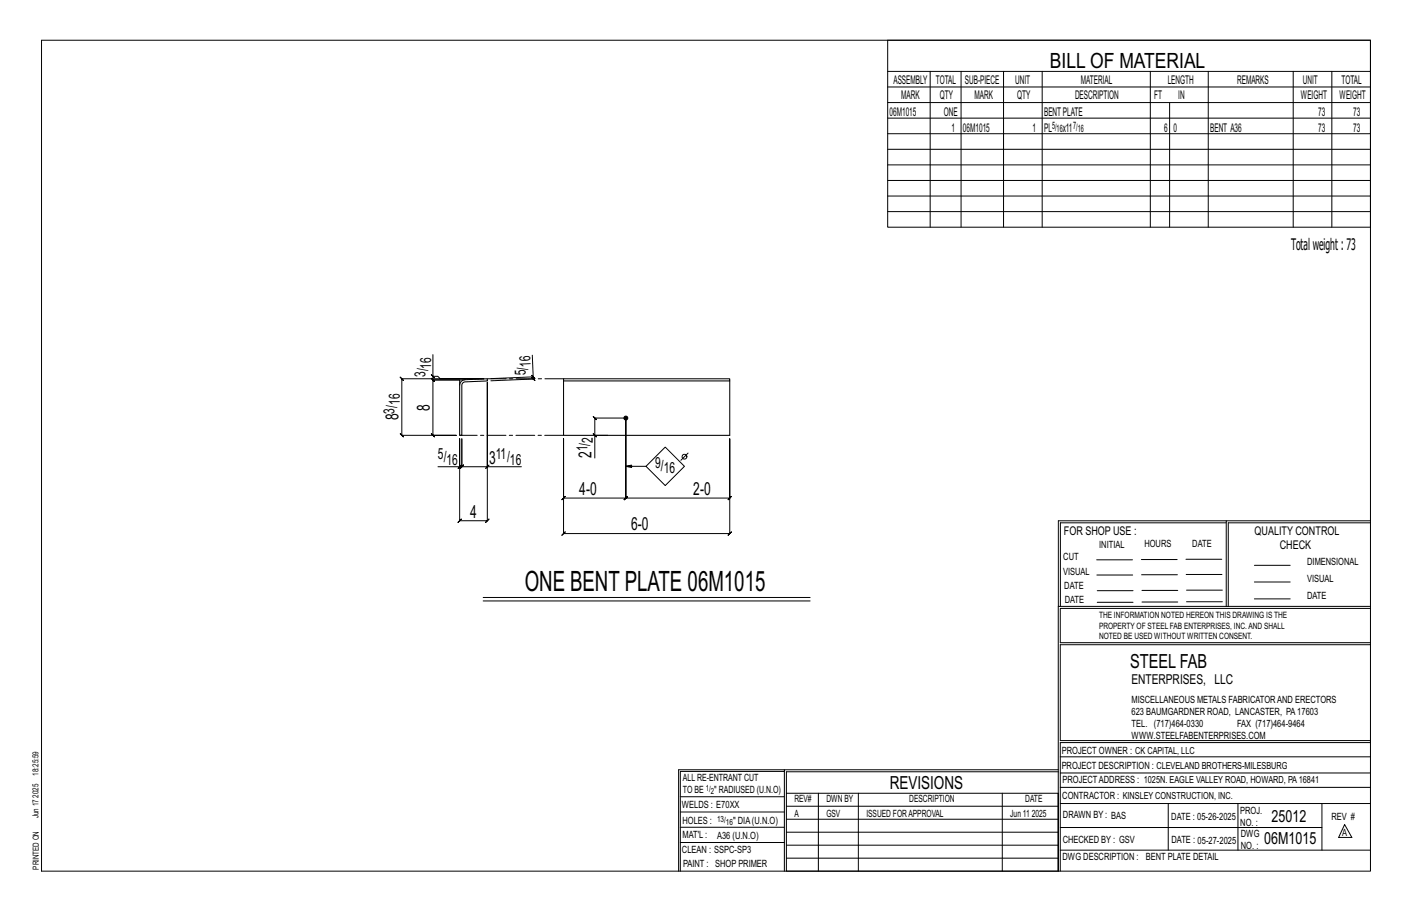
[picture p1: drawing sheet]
<svg xmlns="http://www.w3.org/2000/svg" width="432mm" height="279mm" viewBox="0 0 432 279" stroke-linecap="round" stroke-linejoin="round" font-family="sans-serif">
<defs><g id="words">
<text font-size="8.6" x="160.5" y="180.7">ONE BENT PLATE 06M1015</text>
<text font-size="6.4" x="321.1" y="20.7">BILL OF MATERIAL</text>
<text font-size="5.9" x="345.6" y="204.1">STEEL FAB</text>
<g font-size="5.5">
<text x="131.4" y="125.6" transform="rotate(-90 131.4 125.6)">8</text>
<text x="121.9" y="128.5" transform="rotate(-90 121.9 128.5)">8</text>
<text x="149.6" y="141.7">3</text>
<text x="180.9" y="140" transform="rotate(-90 180.9 140)">2</text>
<text x="177.2" y="151.3">4-0</text>
<text x="212" y="151.3">2-0</text>
<text x="143.8" y="158.2">4</text>
<text x="193" y="162.1">6-0</text>
<text x="272.2" y="241.1">REVISIONS</text>
</g>
<g font-size="5.1">
<text x="388.9" y="251.3">25012</text>
<text x="386.6" y="258.1">06M1015</text>
</g>
<text font-size="4.9" x="394.8" y="76.4">Totalweight : 73</text>
<g font-size="4.7">
<text x="131.8" y="112.6" transform="rotate(-90 131.8 112.6)">16</text>
<text x="162.4" y="112.1" transform="rotate(-92 162.4 112.1)">16</text>
<text x="130.2" y="115.3" transform="rotate(-90 130.2 115.3)">3/</text>
<text x="160.8" y="114.8" transform="rotate(-92 160.8 114.8)">5/</text>
<text x="122.3" y="123.8" transform="rotate(-90 122.3 123.8)">16</text>
<text x="120.6" y="126.5" transform="rotate(-90 120.6 126.5)">3/</text>
<text x="179.7" y="138" transform="rotate(-90 179.7 138)">1/</text>
<text x="181.3" y="135.3" transform="rotate(-90 181.3 135.3)">2</text>
<text x="133.9" y="140.4">5/</text>
<text x="136.6" y="142.1">16</text>
<text x="151.6" y="140.4">11/</text>
<text x="156" y="142.1">16</text>
<text x="200.4" y="143.1">9/</text>
<text x="203" y="144.7">16</text>
</g>
<text font-size="4.2" x="346" y="209.1">ENTERPRISES, LLC</text>
<g font-size="3.7">
<text x="273.2" y="25.6">ASSEMBLY</text>
<text x="286.2" y="25.6">TOTAL</text>
<text x="295.1" y="25.6">SUB-PIECE</text>
<text x="310.4" y="25.6">UNIT</text>
<text x="330.5" y="25.6">MATERIAL</text>
<text x="357.1" y="25.6">LENGTH</text>
<text x="378.3" y="25.6">REMARKS</text>
<text x="398.4" y="25.6">UNIT</text>
<text x="410.2" y="25.6">TOTAL</text>
<text x="272.1" y="35.5">06M1015</text>
<text x="275.6" y="30.4">MARK</text>
<text x="287.4" y="30.4">QTY</text>
<text x="288.6" y="35.5">ONE</text>
<text x="298" y="30.4">MARK</text>
<text x="311" y="30.4">QTY</text>
<text x="319.3" y="35.5">BENTPLATE</text>
<text x="328.7" y="30.4">DESCRIPTION</text>
<text x="353" y="30.4">FT</text>
<text x="360.3" y="30.4">IN</text>
<text x="397.8" y="30.4">WEIGHT</text>
<text x="403.2" y="35.5">73</text>
<text x="409.6" y="30.4">WEIGHT</text>
<text x="413.8" y="35.5">73</text>
<text x="290.9" y="40.2">1</text>
<text x="294.5" y="40.2">06M1015</text>
<text x="315.8" y="40.2">1</text>
<text x="319.3" y="40.2">PL</text>
<text x="325" y="40.2">x11</text>
<text x="356" y="40.2">6</text>
<text x="358.9" y="40.2">0</text>
<text x="370.1" y="40.2">BENT A36</text>
<text x="403.2" y="40.2">73</text>
<text x="413.8" y="40.2">73</text>
<text x="325.3" y="163.4">FOR SHOP USE :</text>
<text x="383.7" y="163.4">QUALITY CONTROL</text>
<text x="391.4" y="167.8">CHECK</text>
</g>
<g font-size="3.1">
<text x="321.7" y="39.4">5/</text>
<text x="323.1" y="40.5">16</text>
<text x="328.2" y="39.4">7/</text>
<text x="329.6" y="40.5">16</text>
<text x="336.2" y="167.4">INITIAL</text>
<text x="350" y="167.1">HOURS</text>
<text x="364.6" y="167.2">DATE</text>
<text x="325.2" y="171.3">CUT</text>
<text x="399.8" y="172.8">DIMENSIONAL</text>
<text x="325.1" y="175.8">VISUAL</text>
<text x="399.8" y="177.9">VISUAL</text>
<text x="325.5" y="180">DATE</text>
<text x="325.7" y="184.4">DATE</text>
<text x="399.8" y="183.1">DATE</text>
<text x="346" y="215">MISCELLANEOUS METALS FABRICATORAND ERECTORS</text>
<text x="346" y="218.6">623 BAUMGARDNER ROAD, LANCASTER, PA17603</text>
<text x="346" y="225.8">WWW.STEELFABENTERPRISES.COM</text>
<text x="346" y="222.2">TEL. (717)464-0330</text>
<text x="378.3" y="222.2">FAX (717)464-9464</text>
<text x="324.7" y="230.5">PROJECT OWNER : CK CAPITAL, LLC</text>
<text x="208.8" y="238.8">ALL RE-ENTRANT CUT</text>
<text x="324.7" y="235.1">PROJECT DESCRIPTION : CLEVELAND BROTHERS-MILESBURG</text>
<text x="324.9" y="239.5">PROJECTADDRESS : 1025N. EAGLE VALLEY ROAD, HOWARD, PA16841</text>
<text x="208.8" y="242.5">TO BE</text>
<text x="218.4" y="242.5">&quot; RADIUSED (U.N.O)</text>
<text x="242.9" y="245.3">REV#</text>
<text x="252.7" y="245.3">DWN BY</text>
<text x="278.1" y="245.3">DESCRIPTION</text>
<text x="313.5" y="245.3">DATE</text>
<text x="324.9" y="244.2">CONTRACTOR : KINSLEY CONSTRUCTION, INC.</text>
<text x="208.5" y="247">WELDS : E70XX</text>
<text x="208.7" y="251.7">HOLES :</text>
<text x="224.2" y="251.8">&quot; DIA(U.N.O)</text>
<text x="242.9" y="249.9">A</text>
<text x="252.7" y="249.9">GSV</text>
<text x="264.9" y="249.9">ISSUED FORAPPROVAL</text>
<text x="309" y="249.9">Jun 11</text>
<text x="315.5" y="249.9">2025</text>
<text x="325.1" y="250">DRAWN BY : BAS</text>
<text x="358.2" y="250.5">DATE : 05-26-2025</text>
<text x="379.3" y="248.9">PROJ.</text>
<text x="407.2" y="250.5">REV #</text>
<text x="208.7" y="256.3">MAT'L :</text>
<text x="219.3" y="256.4">A36 (U.N.O)</text>
<text x="325" y="257.6">CHECKED BY : GSV</text>
<text x="358.3" y="257.7">DATE : 05-27-2025</text>
<text x="379.3" y="252.5">NO. :</text>
<text x="379.5" y="255.9">DWG</text>
<text x="410.5" y="255.5">A</text>
<text x="208.6" y="260.7">CLEAN : SSPC-SP3</text>
<text x="324.9" y="262.9">DWG DESCRIPTION :</text>
<text x="350.4" y="263">BENT PLATE DETAIL</text>
<text x="379.5" y="259.5">NO. :</text>
<text x="208.9" y="265">PAINT : SHOP PRIMER</text>
</g>
<g font-size="2.7">
<text x="336.1" y="189">THE INFORMATION NOTED HEREON THIS DRAWING IS THE</text>
<text x="336.1" y="195.4">NOTED BE USED WITHOUT WRITTEN CONSENT.</text>
<text x="336.1" y="192.2">PROPERTY OF STEEL FAB ENTERPRISES, INC.AND SHALL</text>
</g>
<g font-size="2.6">
<text x="215.9" y="241.8">1/</text>
<text x="217.4" y="242.7">2</text>
<text x="219.3" y="251.1">13/</text>
<text x="222" y="252.1">16</text>
</g>
<g font-size="2.5">
<text x="11.7" y="237.1" transform="rotate(-90 11.7 237.1)">18:25:59</text>
<text x="11.8" y="243.8" transform="rotate(-90 11.8 243.8)">2025</text>
<text x="11.8" y="250.1" transform="rotate(-90 11.8 250.1)">Jun 17</text>
<text x="11.9" y="265.8" transform="rotate(-90 11.9 265.8)">PRINTED ON</text>
</g>
</g></defs>
<g fill="none" stroke="#000" stroke-width=".31">
<path d="M12.7 12.3h406.4v254h-406.4zM271.5 12.3h147.6v57.2h-147.6zM271.5 21.8h147.6M271.5 26.6h147.6M271.5 31.4h147.6M271.5 36.1h147.6M284.5 21.8v47.7M293.9 21.8v47.7M306.9 21.8v47.7M318.7 21.8v47.7M351.8 21.8v47.7M357.7 31.4v38.1"/>
<path d="M369.5 21.8v47.7M395.5 21.8v47.7M407.3 21.8v47.7M271.5 40.9h147.6M271.5 45.6h147.6M271.5 50.4h147.6M271.5 55.2h147.6M271.5 59.9h147.6M271.5 64.7h147.6M131.9 114.5l1 1zM132.4 108.4v6.6h1.5l.7 .8h13.4h-25.1l-.5-.5 1 1-.5-.5v17.3l-.5-.5 1 1-.5-.5h16.6h-7.1l.5 .5-1-1 .5 .5v-17l.5 .5-1-1 .5 .5h8.2h-8.2l.5 .5-1-1 .5 .5v-1.1M162.5 114.7l1.1 1z"/>
<path d="M162.8 108.6l.3 6.6-13 .5M163.1 115.2v.7l-.5-.5 1 .9-.5-.4-13 .5M172.3 134.1v18.2l-.5 .5 1-1-.5 .5h19.1l-.5 .5 1-1-.5 .5v-24.5v24.5l-.5 .5 1-1-.5 .5h31.8l-.5 .5 1-1-.5 .5v-18.2v29l.5-.5-1 1 .5-.5h-50.9l.5-.5-1 1 .5-.5zM181.4 132.6l1 1zM185.8 133.1h-3.9v6.9M191.4 127.8h-9.5l-.5-.5 1 1-.5-.5v5.3M210.4 138.5l-2.2 2.2M133.9 142.7h6.7v-8.6v25.1l-.5 .5 1-1-.5 .5h8.4l-.5 .5 1-1-.5 .5v-42.4v25.9h10.4M140.1 143.2l1-1zM140.6 142.7h.6l-.5 .5 1-1-.5 .5v-8.6v8.6l-.5 .5 1-1-.5 .5h7.8M148.5 143.2l1-1zM191.4 142.5l1.7 .4v-.7l-1.7 .3h6.1"/>
<path d="M197.5 142.5l5.9-5.8 5.9 5.8-5.9 5.9zM375 159.8h-50.7v25.6M375 159.2h-51.3l-.1 107.1M419.1 159.2h-44.1v26.2M419.1 159.8h-43.5v25.6M335.4 171.1h10.9M335.4 175.8h11M349 171h11M349.1 175.7h11M362.7 171h10.9M362.7 175.6h11M383.6 172.8h11"/>
<path d="M383.6 177.9h11M147.8 182.6h99.9M147.8 183.7h99.9M323.7 185.4h95.4M335.5 184.1h11M335.5 180.6h11M349.2 184h11M349.2 180.5h11M362.9 180.4h10.9M362.9 184h10.9M383.6 183.1h11M419.1 186h-94.9v10.5h94.9"/>
<path d="M419.1 197.1h-94.9v29.3h94.9v.6h-94.9v39.3M239.9 235.8h-31.9v30.5M239.9 235.3h-32.4v31M323.6 235.3h-83.7v31M323.6 235.9h-83.1v6.6M324.2 236.3h94.9M324.2 231.4h94.9M208 252.9h31.9M208 257.5h31.9M208 243.6h31.9M208 248.2h31.9M240.5 242.5h83.1v23.8h-83.1z"/>
<path d="M240.5 258.4h83.1M240.5 254.4h83.1M240.5 250.4h83.1M240.5 246.5h83.1M250.3 242.5v23.8M262.5 242.5v23.8M306.5 242.5v23.8M324.2 253h80.1M324.2 245.6h94.9M324.2 259.9h94.9M324.2 240.7h94.9M357.3 245.6v14.3"/>
<path d="M378.6 245.6v14.3M404.3 245.6v14.3M411.2 252.1l2.2 3.9h-4zM240.5 262.3h83.1"/>
<circle cx="209.3" cy="139.6" r=".74"/>
</g>
<circle cx="191.4" cy="127.8" r=".6" fill="#000" stroke="#000" stroke-width=".31"/>
<path d="M141 116.6l1.2-.5 6.8-.3 .1 .7-6.9 .2-.8 .6-.2 15.8h-.6v-15.3zM172.3 115.8h50.9v.7h-50.9zM172.3 116.5v16.6h50.9v-16.6" fill="none" stroke="#000" stroke-width=".32"/>
<path d="M140.6 117.8v-1.7h1.6M149 115.8h23.3M172.3 133.1h-31.7" fill="none" stroke="#000" stroke-width=".31" stroke-dasharray="5.8 1 1 1"/>
<use href="#words"/>
</svg>
